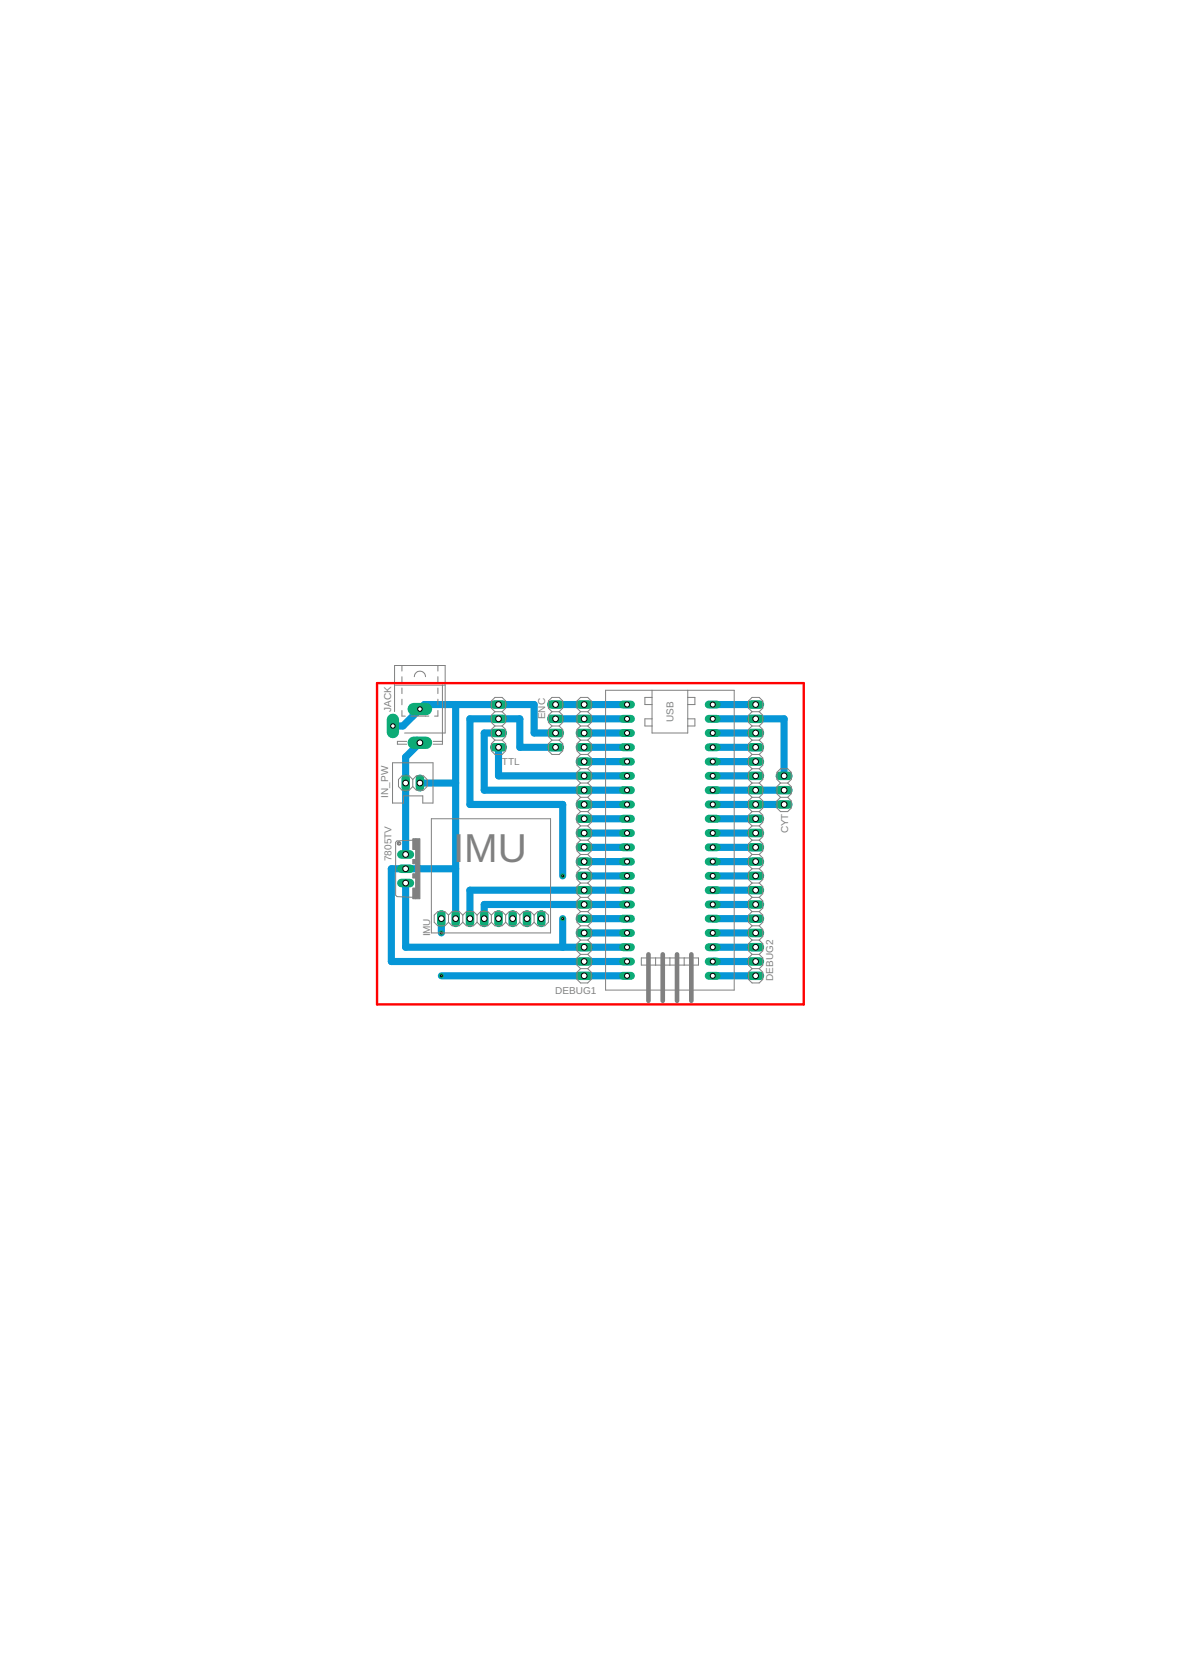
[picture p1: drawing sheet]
<svg xmlns="http://www.w3.org/2000/svg" width="210mm" height="297mm" viewBox="0 0 210 297" stroke-linecap="round" stroke-linejoin="round" font-family="sans-serif">
<defs><g id="words">
<g font-size="7.2" fill="#808080">
<text x="80.5" y="153.2">I</text>
<text x="82.5" y="153.2">MU</text>
</g>
<g font-size="1.8" fill="#808080">
<text x="69.6" y="126.5" transform="rotate(-90 69.6 126.5)">JACK</text>
<text x="96.9" y="127.8" transform="rotate(-90 96.9 127.8)">ENC</text>
<text x="119.7" y="128.4" transform="rotate(-90 119.7 128.4)">USB</text>
<text x="89.2" y="136">TTL</text>
<text x="69" y="141.8" transform="rotate(-90 69 141.8)">IN_PW</text>
<text x="140.1" y="148.2" transform="rotate(-90 140.1 148.2)">CYT</text>
<text x="69.6" y="153.1" transform="rotate(-90 69.6 153.1)">7805TV</text>
<text x="76.5" y="166.5" transform="rotate(-90 76.5 166.5)">IMU</text>
<text x="98.7" y="176.7">DEBUG1</text>
<text x="137.4" y="174.4" transform="rotate(-90 137.4 174.4)">DEBUG2</text>
</g>
</g></defs>
<g fill="none" stroke="#0696d7" stroke-width="1.3">
<path d="M69.8 129.1h1.8l3.8-3.9h19.5v5.1h3.8M74.2 131.6l.4 .4-2.5 2.6v17.3M74.6 139.2h6.4M81 125.2v38.1M88.6 130.3h-2.5v10.2h25.3M88.6 132.8v5.1h22.8M98.7 132.8h-6.3v-5h-8.9v15.2h16.5v12.7M98.7 127.8h12.7M98.7 125.2h12.7M103.8 132.8h7.6M103.8 130.3h7.6M103.8 135.4h7.6"/>
<path d="M126.7 127.8h12.7v10.1M126.7 132.8h7.6M126.7 125.2h7.6M126.7 130.3h7.6M126.7 135.4h7.6M126.7 137.9h7.6M72.1 157v11.4h39.3M81 154.4h-11.4v16.5h41.8M103.8 143h7.6M103.8 145.5h7.6M103.8 148.1h7.6M103.8 150.6h7.6"/>
<path d="M103.8 153.2h7.6M103.8 155.7h7.6M111.4 158.2h-27.9v5.1M126.7 143h12.7M126.7 140.5h12.7M126.7 145.5h7.6M126.7 148.1h7.6M126.7 150.6h7.6M126.7 153.2h7.6M126.7 155.7h7.6M126.7 158.2h7.6M78.4 173.5h33"/>
<path d="M78.4 163.3v2.5M100 163.3v5.1M103.8 163.3h7.6M103.8 165.8h7.6M111.4 160.8h-25.3v2.5M126.7 168.4h7.6M126.7 170.9h7.6M126.7 173.5h7.6M126.7 160.8h7.6M126.7 163.3h7.6M126.7 165.8h7.6"/>
</g>
<path d="M138.6 143h1.5" fill="none" stroke="#0dab76" stroke-width="1.5"/>
<circle cx="139.4" cy="143" r=".51" fill="#fff" stroke="#000" stroke-width=".18"/>
<path d="M138.6 140.5h1.5" fill="none" stroke="#0dab76" stroke-width="1.5"/>
<circle cx="139.4" cy="140.5" r=".51" fill="#fff" stroke="#000" stroke-width=".18"/>
<path d="M138.6 137.9h1.5" fill="none" stroke="#0dab76" stroke-width="1.5"/>
<circle cx="139.4" cy="137.9" r=".51" fill="#fff" stroke="#000" stroke-width=".18"/>
<path d="M98 132.8h1.5" fill="none" stroke="#0dab76" stroke-width="1.5"/>
<circle cx="98.7" cy="132.8" r=".51" fill="#fff" stroke="#000" stroke-width=".18"/>
<path d="M98 130.3h1.5" fill="none" stroke="#0dab76" stroke-width="1.5"/>
<circle cx="98.7" cy="130.3" r=".51" fill="#fff" stroke="#000" stroke-width=".18"/>
<path d="M98 127.8h1.5" fill="none" stroke="#0dab76" stroke-width="1.5"/>
<circle cx="98.7" cy="127.8" r=".51" fill="#fff" stroke="#000" stroke-width=".18"/>
<path d="M98 125.2h1.5" fill="none" stroke="#0dab76" stroke-width="1.5"/>
<circle cx="98.7" cy="125.2" r=".51" fill="#fff" stroke="#000" stroke-width=".18"/>
<path d="M71.3 151.9h1.6" fill="none" stroke="#0dab76" stroke-width="1.5"/>
<circle cx="72.1" cy="151.9" r=".51" fill="#fff" stroke="#000" stroke-width=".18"/>
<path d="M71.3 154.4h1.6" fill="none" stroke="#0dab76" stroke-width="1.5"/>
<circle cx="72.1" cy="154.4" r=".51" fill="#fff" stroke="#000" stroke-width=".18"/>
<path d="M71.3 157h1.6" fill="none" stroke="#0dab76" stroke-width="1.5"/>
<circle cx="72.1" cy="157" r=".51" fill="#fff" stroke="#000" stroke-width=".18"/>
<path d="M72.1 138.4v1.6" fill="none" stroke="#0dab76" stroke-width="1.5"/>
<circle cx="72.1" cy="139.2" r=".51" fill="#fff" stroke="#000" stroke-width=".18"/>
<path d="M74.6 138.4v1.6" fill="none" stroke="#0dab76" stroke-width="1.5"/>
<circle cx="74.6" cy="139.2" r=".51" fill="#fff" stroke="#000" stroke-width=".18"/>
<path d="M69.8 128v2.1" fill="none" stroke="#0dab76" stroke-width="2.2"/>
<circle cx="69.8" cy="129.1" r=".4" fill="#fff" stroke="#000" stroke-width=".18"/>
<path d="M73.5 126h2.2" fill="none" stroke="#0dab76" stroke-width="2.2"/>
<circle cx="74.6" cy="126" r=".4" fill="#fff" stroke="#000" stroke-width=".18"/>
<path d="M73.5 132h2.2" fill="none" stroke="#0dab76" stroke-width="2.2"/>
<circle cx="74.6" cy="132" r=".51" fill="#fff" stroke="#000" stroke-width=".18"/>
<path d="M87.8 132.8h1.6" fill="none" stroke="#0dab76" stroke-width="1.5"/>
<circle cx="88.6" cy="132.8" r=".51" fill="#fff" stroke="#000" stroke-width=".18"/>
<path d="M87.8 130.3h1.6" fill="none" stroke="#0dab76" stroke-width="1.5"/>
<circle cx="88.6" cy="130.3" r=".51" fill="#fff" stroke="#000" stroke-width=".18"/>
<path d="M87.8 127.8h1.6" fill="none" stroke="#0dab76" stroke-width="1.5"/>
<circle cx="88.6" cy="127.8" r=".51" fill="#fff" stroke="#000" stroke-width=".18"/>
<path d="M87.8 125.2h1.6" fill="none" stroke="#0dab76" stroke-width="1.5"/>
<circle cx="88.6" cy="125.2" r=".51" fill="#fff" stroke="#000" stroke-width=".18"/>
<path d="M110.7 125.2h1.4" fill="none" stroke="#0dab76" stroke-width="1.4"/>
<circle cx="111.4" cy="125.2" r=".44" fill="#fff" stroke="#000" stroke-width=".18"/>
<path d="M110.7 127.8h1.4" fill="none" stroke="#0dab76" stroke-width="1.4"/>
<circle cx="111.4" cy="127.8" r=".44" fill="#fff" stroke="#000" stroke-width=".18"/>
<path d="M110.7 130.3h1.4" fill="none" stroke="#0dab76" stroke-width="1.4"/>
<circle cx="111.4" cy="130.3" r=".44" fill="#fff" stroke="#000" stroke-width=".18"/>
<path d="M110.7 132.8h1.4" fill="none" stroke="#0dab76" stroke-width="1.4"/>
<circle cx="111.4" cy="132.8" r=".44" fill="#fff" stroke="#000" stroke-width=".18"/>
<path d="M110.7 135.4h1.4" fill="none" stroke="#0dab76" stroke-width="1.4"/>
<circle cx="111.4" cy="135.4" r=".44" fill="#fff" stroke="#000" stroke-width=".18"/>
<path d="M110.7 137.9h1.4" fill="none" stroke="#0dab76" stroke-width="1.4"/>
<circle cx="111.4" cy="137.9" r=".44" fill="#fff" stroke="#000" stroke-width=".18"/>
<path d="M110.7 140.5h1.4" fill="none" stroke="#0dab76" stroke-width="1.4"/>
<circle cx="111.4" cy="140.5" r=".44" fill="#fff" stroke="#000" stroke-width=".18"/>
<path d="M110.7 143h1.4" fill="none" stroke="#0dab76" stroke-width="1.4"/>
<circle cx="111.4" cy="143" r=".44" fill="#fff" stroke="#000" stroke-width=".18"/>
<path d="M110.7 145.5h1.4" fill="none" stroke="#0dab76" stroke-width="1.4"/>
<circle cx="111.4" cy="145.5" r=".44" fill="#fff" stroke="#000" stroke-width=".18"/>
<path d="M110.7 148.1h1.4" fill="none" stroke="#0dab76" stroke-width="1.4"/>
<circle cx="111.4" cy="148.1" r=".44" fill="#fff" stroke="#000" stroke-width=".18"/>
<path d="M110.7 150.6h1.4" fill="none" stroke="#0dab76" stroke-width="1.4"/>
<circle cx="111.4" cy="150.6" r=".44" fill="#fff" stroke="#000" stroke-width=".18"/>
<path d="M110.7 153.2h1.4" fill="none" stroke="#0dab76" stroke-width="1.4"/>
<circle cx="111.4" cy="153.2" r=".44" fill="#fff" stroke="#000" stroke-width=".18"/>
<path d="M110.7 155.7h1.4" fill="none" stroke="#0dab76" stroke-width="1.4"/>
<circle cx="111.4" cy="155.7" r=".44" fill="#fff" stroke="#000" stroke-width=".18"/>
<path d="M110.7 158.2h1.4" fill="none" stroke="#0dab76" stroke-width="1.4"/>
<circle cx="111.4" cy="158.2" r=".44" fill="#fff" stroke="#000" stroke-width=".18"/>
<path d="M110.7 160.8h1.4" fill="none" stroke="#0dab76" stroke-width="1.4"/>
<circle cx="111.4" cy="160.8" r=".44" fill="#fff" stroke="#000" stroke-width=".18"/>
<path d="M110.7 163.3h1.4" fill="none" stroke="#0dab76" stroke-width="1.4"/>
<circle cx="111.4" cy="163.3" r=".44" fill="#fff" stroke="#000" stroke-width=".18"/>
<path d="M110.7 165.8h1.4" fill="none" stroke="#0dab76" stroke-width="1.4"/>
<circle cx="111.4" cy="165.8" r=".44" fill="#fff" stroke="#000" stroke-width=".18"/>
<path d="M110.7 168.4h1.4" fill="none" stroke="#0dab76" stroke-width="1.4"/>
<circle cx="111.4" cy="168.4" r=".44" fill="#fff" stroke="#000" stroke-width=".18"/>
<path d="M110.7 170.9h1.4" fill="none" stroke="#0dab76" stroke-width="1.4"/>
<circle cx="111.4" cy="170.9" r=".44" fill="#fff" stroke="#000" stroke-width=".18"/>
<path d="M110.7 173.5h1.4" fill="none" stroke="#0dab76" stroke-width="1.4"/>
<circle cx="111.4" cy="173.5" r=".44" fill="#fff" stroke="#000" stroke-width=".18"/>
<path d="M126 125.2h1.4" fill="none" stroke="#0dab76" stroke-width="1.4"/>
<circle cx="126.7" cy="125.2" r=".44" fill="#fff" stroke="#000" stroke-width=".18"/>
<path d="M126 127.8h1.4" fill="none" stroke="#0dab76" stroke-width="1.4"/>
<circle cx="126.7" cy="127.8" r=".44" fill="#fff" stroke="#000" stroke-width=".18"/>
<path d="M126 130.3h1.4" fill="none" stroke="#0dab76" stroke-width="1.4"/>
<circle cx="126.7" cy="130.3" r=".44" fill="#fff" stroke="#000" stroke-width=".18"/>
<path d="M126 132.8h1.4" fill="none" stroke="#0dab76" stroke-width="1.4"/>
<circle cx="126.7" cy="132.8" r=".44" fill="#fff" stroke="#000" stroke-width=".18"/>
<path d="M126 135.4h1.4" fill="none" stroke="#0dab76" stroke-width="1.4"/>
<circle cx="126.7" cy="135.4" r=".44" fill="#fff" stroke="#000" stroke-width=".18"/>
<path d="M126 137.9h1.4" fill="none" stroke="#0dab76" stroke-width="1.4"/>
<circle cx="126.7" cy="137.9" r=".44" fill="#fff" stroke="#000" stroke-width=".18"/>
<path d="M126 140.5h1.4" fill="none" stroke="#0dab76" stroke-width="1.4"/>
<circle cx="126.7" cy="140.5" r=".44" fill="#fff" stroke="#000" stroke-width=".18"/>
<path d="M126 143h1.4" fill="none" stroke="#0dab76" stroke-width="1.4"/>
<circle cx="126.7" cy="143" r=".44" fill="#fff" stroke="#000" stroke-width=".18"/>
<path d="M126 145.5h1.4" fill="none" stroke="#0dab76" stroke-width="1.4"/>
<circle cx="126.7" cy="145.5" r=".44" fill="#fff" stroke="#000" stroke-width=".18"/>
<path d="M126 148.1h1.4" fill="none" stroke="#0dab76" stroke-width="1.4"/>
<circle cx="126.7" cy="148.1" r=".44" fill="#fff" stroke="#000" stroke-width=".18"/>
<path d="M126 150.6h1.4" fill="none" stroke="#0dab76" stroke-width="1.4"/>
<circle cx="126.7" cy="150.6" r=".44" fill="#fff" stroke="#000" stroke-width=".18"/>
<path d="M126 153.2h1.4" fill="none" stroke="#0dab76" stroke-width="1.4"/>
<circle cx="126.7" cy="153.2" r=".44" fill="#fff" stroke="#000" stroke-width=".18"/>
<path d="M126 155.7h1.4" fill="none" stroke="#0dab76" stroke-width="1.4"/>
<circle cx="126.7" cy="155.7" r=".44" fill="#fff" stroke="#000" stroke-width=".18"/>
<path d="M126 158.2h1.4" fill="none" stroke="#0dab76" stroke-width="1.4"/>
<circle cx="126.7" cy="158.2" r=".44" fill="#fff" stroke="#000" stroke-width=".18"/>
<path d="M126 160.8h1.4" fill="none" stroke="#0dab76" stroke-width="1.4"/>
<circle cx="126.7" cy="160.8" r=".44" fill="#fff" stroke="#000" stroke-width=".18"/>
<path d="M126 163.3h1.4" fill="none" stroke="#0dab76" stroke-width="1.4"/>
<circle cx="126.7" cy="163.3" r=".44" fill="#fff" stroke="#000" stroke-width=".18"/>
<path d="M126 165.8h1.4" fill="none" stroke="#0dab76" stroke-width="1.4"/>
<circle cx="126.7" cy="165.8" r=".44" fill="#fff" stroke="#000" stroke-width=".18"/>
<path d="M126 168.4h1.4" fill="none" stroke="#0dab76" stroke-width="1.4"/>
<circle cx="126.7" cy="168.4" r=".44" fill="#fff" stroke="#000" stroke-width=".18"/>
<path d="M126 170.9h1.4" fill="none" stroke="#0dab76" stroke-width="1.4"/>
<circle cx="126.7" cy="170.9" r=".44" fill="#fff" stroke="#000" stroke-width=".18"/>
<path d="M126 173.5h1.4" fill="none" stroke="#0dab76" stroke-width="1.4"/>
<circle cx="126.7" cy="173.5" r=".44" fill="#fff" stroke="#000" stroke-width=".18"/>
<path d="M103.1 125.2h1.5" fill="none" stroke="#0dab76" stroke-width="1.5"/>
<circle cx="103.8" cy="125.2" r=".51" fill="#fff" stroke="#000" stroke-width=".18"/>
<path d="M103.1 127.8h1.5" fill="none" stroke="#0dab76" stroke-width="1.5"/>
<circle cx="103.8" cy="127.8" r=".51" fill="#fff" stroke="#000" stroke-width=".18"/>
<path d="M103.1 130.3h1.5" fill="none" stroke="#0dab76" stroke-width="1.5"/>
<circle cx="103.8" cy="130.3" r=".51" fill="#fff" stroke="#000" stroke-width=".18"/>
<path d="M103.1 132.8h1.5" fill="none" stroke="#0dab76" stroke-width="1.5"/>
<circle cx="103.8" cy="132.8" r=".51" fill="#fff" stroke="#000" stroke-width=".18"/>
<path d="M103.1 135.4h1.5" fill="none" stroke="#0dab76" stroke-width="1.5"/>
<circle cx="103.8" cy="135.4" r=".51" fill="#fff" stroke="#000" stroke-width=".18"/>
<path d="M103.1 137.9h1.5" fill="none" stroke="#0dab76" stroke-width="1.5"/>
<circle cx="103.8" cy="137.9" r=".51" fill="#fff" stroke="#000" stroke-width=".18"/>
<path d="M103.1 140.5h1.5" fill="none" stroke="#0dab76" stroke-width="1.5"/>
<circle cx="103.8" cy="140.5" r=".51" fill="#fff" stroke="#000" stroke-width=".18"/>
<path d="M103.1 143h1.5" fill="none" stroke="#0dab76" stroke-width="1.5"/>
<circle cx="103.8" cy="143" r=".51" fill="#fff" stroke="#000" stroke-width=".18"/>
<path d="M103.1 145.5h1.5" fill="none" stroke="#0dab76" stroke-width="1.5"/>
<circle cx="103.8" cy="145.5" r=".51" fill="#fff" stroke="#000" stroke-width=".18"/>
<path d="M103.1 148.1h1.5" fill="none" stroke="#0dab76" stroke-width="1.5"/>
<circle cx="103.8" cy="148.1" r=".51" fill="#fff" stroke="#000" stroke-width=".18"/>
<path d="M103.1 150.6h1.5" fill="none" stroke="#0dab76" stroke-width="1.5"/>
<circle cx="103.8" cy="150.6" r=".51" fill="#fff" stroke="#000" stroke-width=".18"/>
<path d="M103.1 153.2h1.5" fill="none" stroke="#0dab76" stroke-width="1.5"/>
<circle cx="103.8" cy="153.2" r=".51" fill="#fff" stroke="#000" stroke-width=".18"/>
<path d="M103.1 155.7h1.5" fill="none" stroke="#0dab76" stroke-width="1.5"/>
<circle cx="103.8" cy="155.7" r=".51" fill="#fff" stroke="#000" stroke-width=".18"/>
<path d="M103.1 158.2h1.5" fill="none" stroke="#0dab76" stroke-width="1.5"/>
<circle cx="103.8" cy="158.2" r=".51" fill="#fff" stroke="#000" stroke-width=".18"/>
<path d="M103.1 160.8h1.5" fill="none" stroke="#0dab76" stroke-width="1.5"/>
<circle cx="103.8" cy="160.8" r=".51" fill="#fff" stroke="#000" stroke-width=".18"/>
<path d="M103.1 163.3h1.5" fill="none" stroke="#0dab76" stroke-width="1.5"/>
<circle cx="103.8" cy="163.3" r=".51" fill="#fff" stroke="#000" stroke-width=".18"/>
<path d="M103.1 165.8h1.5" fill="none" stroke="#0dab76" stroke-width="1.5"/>
<circle cx="103.8" cy="165.8" r=".51" fill="#fff" stroke="#000" stroke-width=".18"/>
<path d="M103.1 168.4h1.5" fill="none" stroke="#0dab76" stroke-width="1.5"/>
<circle cx="103.8" cy="168.4" r=".51" fill="#fff" stroke="#000" stroke-width=".18"/>
<path d="M103.1 170.9h1.5" fill="none" stroke="#0dab76" stroke-width="1.5"/>
<circle cx="103.8" cy="170.9" r=".51" fill="#fff" stroke="#000" stroke-width=".18"/>
<path d="M103.1 173.5h1.5" fill="none" stroke="#0dab76" stroke-width="1.5"/>
<circle cx="103.8" cy="173.5" r=".51" fill="#fff" stroke="#000" stroke-width=".18"/>
<path d="M133.5 125.2h1.6" fill="none" stroke="#0dab76" stroke-width="1.5"/>
<circle cx="134.3" cy="125.2" r=".51" fill="#fff" stroke="#000" stroke-width=".18"/>
<path d="M133.5 127.8h1.6" fill="none" stroke="#0dab76" stroke-width="1.5"/>
<circle cx="134.3" cy="127.8" r=".51" fill="#fff" stroke="#000" stroke-width=".18"/>
<path d="M133.5 130.3h1.6" fill="none" stroke="#0dab76" stroke-width="1.5"/>
<circle cx="134.3" cy="130.3" r=".51" fill="#fff" stroke="#000" stroke-width=".18"/>
<path d="M133.5 132.8h1.6" fill="none" stroke="#0dab76" stroke-width="1.5"/>
<circle cx="134.3" cy="132.8" r=".51" fill="#fff" stroke="#000" stroke-width=".18"/>
<path d="M133.5 135.4h1.6" fill="none" stroke="#0dab76" stroke-width="1.5"/>
<circle cx="134.3" cy="135.4" r=".51" fill="#fff" stroke="#000" stroke-width=".18"/>
<path d="M133.5 137.9h1.6" fill="none" stroke="#0dab76" stroke-width="1.5"/>
<circle cx="134.3" cy="137.9" r=".51" fill="#fff" stroke="#000" stroke-width=".18"/>
<path d="M133.5 140.5h1.6" fill="none" stroke="#0dab76" stroke-width="1.5"/>
<circle cx="134.3" cy="140.5" r=".51" fill="#fff" stroke="#000" stroke-width=".18"/>
<path d="M133.5 143h1.6" fill="none" stroke="#0dab76" stroke-width="1.5"/>
<circle cx="134.3" cy="143" r=".51" fill="#fff" stroke="#000" stroke-width=".18"/>
<path d="M133.5 145.5h1.6" fill="none" stroke="#0dab76" stroke-width="1.5"/>
<circle cx="134.3" cy="145.5" r=".51" fill="#fff" stroke="#000" stroke-width=".18"/>
<path d="M133.5 148.1h1.6" fill="none" stroke="#0dab76" stroke-width="1.5"/>
<circle cx="134.3" cy="148.1" r=".51" fill="#fff" stroke="#000" stroke-width=".18"/>
<path d="M133.5 150.6h1.6" fill="none" stroke="#0dab76" stroke-width="1.5"/>
<circle cx="134.3" cy="150.6" r=".51" fill="#fff" stroke="#000" stroke-width=".18"/>
<path d="M133.5 153.2h1.6" fill="none" stroke="#0dab76" stroke-width="1.5"/>
<circle cx="134.3" cy="153.2" r=".51" fill="#fff" stroke="#000" stroke-width=".18"/>
<path d="M133.5 155.7h1.6" fill="none" stroke="#0dab76" stroke-width="1.5"/>
<circle cx="134.3" cy="155.7" r=".51" fill="#fff" stroke="#000" stroke-width=".18"/>
<path d="M133.5 158.2h1.6" fill="none" stroke="#0dab76" stroke-width="1.5"/>
<circle cx="134.3" cy="158.2" r=".51" fill="#fff" stroke="#000" stroke-width=".18"/>
<path d="M133.5 160.8h1.6" fill="none" stroke="#0dab76" stroke-width="1.5"/>
<circle cx="134.3" cy="160.8" r=".51" fill="#fff" stroke="#000" stroke-width=".18"/>
<path d="M133.5 163.3h1.6" fill="none" stroke="#0dab76" stroke-width="1.5"/>
<circle cx="134.3" cy="163.3" r=".51" fill="#fff" stroke="#000" stroke-width=".18"/>
<path d="M133.5 165.8h1.6" fill="none" stroke="#0dab76" stroke-width="1.5"/>
<circle cx="134.3" cy="165.8" r=".51" fill="#fff" stroke="#000" stroke-width=".18"/>
<path d="M133.5 168.4h1.6" fill="none" stroke="#0dab76" stroke-width="1.5"/>
<circle cx="134.3" cy="168.4" r=".51" fill="#fff" stroke="#000" stroke-width=".18"/>
<path d="M133.5 170.9h1.6" fill="none" stroke="#0dab76" stroke-width="1.5"/>
<circle cx="134.3" cy="170.9" r=".51" fill="#fff" stroke="#000" stroke-width=".18"/>
<path d="M133.5 173.5h1.6" fill="none" stroke="#0dab76" stroke-width="1.5"/>
<circle cx="134.3" cy="173.5" r=".51" fill="#fff" stroke="#000" stroke-width=".18"/>
<path d="M96.2 162.5v1.6" fill="none" stroke="#0dab76" stroke-width="1.5"/>
<circle cx="96.2" cy="163.3" r=".51" fill="#fff" stroke="#000" stroke-width=".18"/>
<path d="M93.7 162.5v1.6" fill="none" stroke="#0dab76" stroke-width="1.5"/>
<circle cx="93.7" cy="163.3" r=".51" fill="#fff" stroke="#000" stroke-width=".18"/>
<path d="M91.1 162.5v1.6" fill="none" stroke="#0dab76" stroke-width="1.5"/>
<circle cx="91.1" cy="163.3" r=".51" fill="#fff" stroke="#000" stroke-width=".18"/>
<path d="M88.6 162.5v1.6" fill="none" stroke="#0dab76" stroke-width="1.5"/>
<circle cx="88.6" cy="163.3" r=".51" fill="#fff" stroke="#000" stroke-width=".18"/>
<path d="M86.1 162.5v1.6" fill="none" stroke="#0dab76" stroke-width="1.5"/>
<circle cx="86.1" cy="163.3" r=".51" fill="#fff" stroke="#000" stroke-width=".18"/>
<path d="M83.5 162.5v1.6" fill="none" stroke="#0dab76" stroke-width="1.5"/>
<circle cx="83.5" cy="163.3" r=".51" fill="#fff" stroke="#000" stroke-width=".18"/>
<path d="M81 162.5v1.6" fill="none" stroke="#0dab76" stroke-width="1.5"/>
<circle cx="81" cy="163.3" r=".51" fill="#fff" stroke="#000" stroke-width=".18"/>
<path d="M78.4 162.5v1.6" fill="none" stroke="#0dab76" stroke-width="1.5"/>
<circle cx="78.4" cy="163.3" r=".51" fill="#fff" stroke="#000" stroke-width=".18"/>
<circle cx="100" cy="163.3" r=".38" fill="#0dab76" stroke="#0dab76" stroke-width=".18"/>
<circle cx="100" cy="163.3" r=".17" fill="#fff" stroke="#000" stroke-width=".18"/>
<circle cx="100" cy="155.7" r=".38" fill="#0dab76" stroke="#0dab76" stroke-width=".18"/>
<circle cx="100" cy="155.7" r=".17" fill="#fff" stroke="#000" stroke-width=".18"/>
<circle cx="78.4" cy="165.8" r=".38" fill="#0dab76" stroke="#0dab76" stroke-width=".18"/>
<circle cx="78.4" cy="165.8" r=".17" fill="#fff" stroke="#000" stroke-width=".18"/>
<circle cx="78.4" cy="173.5" r=".38" fill="#0dab76" stroke="#0dab76" stroke-width=".18"/>
<circle cx="78.4" cy="173.5" r=".17" fill="#fff" stroke="#000" stroke-width=".18"/>
<g fill="none" stroke="#808080" stroke-width=".18">
<path d="M71.4 118.3v1M77.8 118.3v1M70.1 126.5v-8.2h9v12h-7.2M70.1 121.8h9M71.4 120.3v1M71.4 122.3v1M71.4 124.3v1M71.4 126.3v1h.6M72.3 131.8h-1.7v.5h1.7M73 127.3h3.2M73.4 138.6l-.7-.7h-1.2l-.7 .7v1.2l.7 .7h1.2l.7-.7M73.4 138.6l.6-.7h1.3l.6 .7v1.2l-.6 .7h-1.3l-.6-.7"/>
<path d="M73.4 138.6v1.2M73.6 120.3a.99 .99 0 0 1 1-1 .99 .99 0 0 1 1 1M77 131.8h1.6M77.8 120.3v1M77.8 122.3v1M77.8 124.3v1M77.8 126.3v1h-.6M78.6 121.8v10.5h-1.6M88 126.5h1.2M88 131.6h1.2M88 129.1h1.2M88 131.6l-.7 .6v1.3l.7 .6h1.2l.7-.6v-1.3l-.7-.6"/>
<path d="M88 126.5l-.7-.6v-1.3l.7-.6h1.2l.7 .6v1.3l-.7 .6M88 126.5l-.7 .6v1.3l.7 .7M88 129.1l-.7 .6v1.2l.7 .7M89.2 126.5l.7 .6v1.3l-.7 .7M89.2 129.1l.7 .6v1.2l-.7 .7M98.1 126.5l-.6 .6v1.3l.6 .7M98.1 126.5l-.6-.6v-1.3l.6-.6h1.3l.6 .6v1.3l-.6 .6M98.1 129.1l-.6 .6v1.2l.6 .7M98.1 131.6l-.6 .6v1.3l.6 .6h1.3l.6-.6v-1.3l-.6-.6M98.1 126.5h1.3M98.1 131.6h1.3M98.1 129.1h1.3"/>
<path d="M99.4 126.5l.6 .6v1.3l-.6 .7M99.4 129.1l.6 .6v1.2l-.6 .7M103.2 139.2h1.3M103.2 136.7h1.3M103.2 126.5h1.3M103.2 126.5l-.6 .6v1.3l.6 .7M103.2 131.6h1.3M103.2 134.1l-.6 .6v1.3l.6 .7M103.2 129.1h1.3M103.2 134.1h1.3M103.2 136.7l-.6 .6v1.3l.6 .6M103.2 126.5l-.6-.6v-1.3l.6-.6h1.3l.6 .6v1.3l-.6 .6"/>
<path d="M103.2 129.1l-.6 .6v1.2l.6 .7M103.2 131.6l-.6 .6v1.3l.6 .6M103.2 139.2l-.6 .6v1.3l.6 .6M104.5 131.6l.6 .6v1.3l-.6 .6M104.5 126.5l.6 .6v1.3l-.6 .7M104.5 139.2l.6 .6v1.3l-.6 .6M104.5 129.1l.6 .6v1.2l-.6 .7M104.5 134.1l.6 .6v1.3l-.6 .7M104.5 136.7l.6 .6v1.3l-.6 .6M107.6 122.7h22.9v53.3h-22.9zM115.9 127.8h-1.3v1.3h1.3M115.9 124h-1.3v1.2h1.3"/>
<path d="M115.9 122.7v7.6h6.3v-7.6M122.2 127.8h1.3v1.3h-1.3M122.2 124h1.3v1.2h-1.3M133.7 139.2h1.2M133.7 136.7h1.2M133.7 126.5h1.2M133.7 131.6h1.2M133.7 129.1h1.2M133.7 134.1h1.2M133.7 126.5l-.7-.6v-1.3l.7-.6h1.2l.7 .6v1.3l-.7 .6M133.7 139.2l-.7 .6v1.3l.7 .6M133.7 134.1l-.7 .6v1.3l.7 .7"/>
<path d="M133.7 126.5l-.7 .6v1.3l.7 .7M133.7 129.1l-.7 .6v1.2l.7 .7M133.7 131.6l-.7 .6v1.3l.7 .6M133.7 136.7l-.7 .6v1.3l.7 .6M134.9 134.1l.7 .6v1.3l-.7 .7M134.9 136.7l.7 .6v1.3l-.7 .6M134.9 129.1l.7 .6v1.2l-.7 .7M134.9 126.5l.7 .6v1.3l-.7 .7M134.9 131.6l.7 .6v1.3l-.7 .6M134.9 139.2l.7 .6v1.3l-.7 .6M138.7 139.2l-.6-.6v-1.3l.6-.6h1.3l.6 .6v1.3l-.6 .6M138.7 139.2l-.6 .6v1.3l.6 .6"/>
<path d="M138.7 139.2h1.3M140 139.2l.6 .6v1.3l-.6 .6M69.8 142.8v-7.2h7.2v7.2M69.8 142.7h1.9v-1.2h3.4v1.2h1.8M73.5 149.4l-2.9 .1-.3 .2v9.4l.3 .3 2.9 .1M76.7 145.5h21.2v20.3h-21.2zM103.2 141.7h1.3M103.2 144.3h1.3M103.2 141.7l-.6 .7v1.2l.6 .7M103.2 144.3l-.6 .6v1.3l.6 .6M103.2 146.8l-.6 .6v1.3l.6 .7M103.2 149.4l-.6 .6v1.3l.6 .6"/>
<path d="M103.2 151.9l-.6 .6v1.3l.6 .6M103.2 154.4l-.6 .7v1.2l.6 .7M103.2 157l-.6 .6v1.3l.6 .6M103.2 159.5l-.6 .6v1.3l.6 .7M103.2 157h1.3M103.2 159.5h1.3M103.2 154.4h1.3M103.2 149.4h1.3M103.2 151.9h1.3M103.2 146.8h1.3M104.5 141.7l.6 .7v1.2l-.6 .7M104.5 144.3l.6 .6v1.3l-.6 .6"/>
<path d="M104.5 146.8l.6 .6v1.3l-.6 .7M104.5 149.4l.6 .6v1.3l-.6 .6M104.5 151.9l.6 .6v1.3l-.6 .6M104.5 154.4l.6 .7v1.2l-.6 .7M104.5 157l.6 .6v1.3l-.6 .6M104.5 159.5l.6 .6v1.3l-.6 .7M133.7 146.8l-.7 .6v1.3l.7 .7M133.7 141.7h1.2M133.7 144.3l-.7 .6v1.3l.7 .6M133.7 144.3h1.2M133.7 157h1.2M133.7 159.5h1.2"/>
<path d="M133.7 154.4h1.2M133.7 149.4h1.2M133.7 151.9h1.2M133.7 146.8h1.2M133.7 141.7l-.7 .7v1.2l.7 .7M133.7 149.4l-.7 .6v1.3l.7 .6M133.7 151.9l-.7 .6v1.3l.7 .6M133.7 154.4l-.7 .7v1.2l.7 .7M133.7 157l-.7 .6v1.3l.7 .6M133.7 159.5l-.7 .6v1.3l.7 .7M134.9 146.8l.7 .6v1.3l-.7 .7M134.9 141.7l.7 .7v1.2l-.7 .7"/>
<path d="M134.9 144.3l.7 .6v1.3l-.7 .6M134.9 149.4l.7 .6v1.3l-.7 .6M134.9 151.9l.7 .6v1.3l-.7 .6M134.9 154.4l.7 .7v1.2l-.7 .7M134.9 157l.7 .6v1.3l-.7 .6M134.9 159.5l.7 .6v1.3l-.7 .7M138.7 141.7l-.6 .7v1.2l.6 .7h1.3l.6-.7v-1.2l-.6-.7M138.7 141.7h1.3M79.7 162.7l-.6-.6h-1.3l-.6 .6v1.2l.6 .7h1.3l.6-.7M79.7 163.9l.6 .7h1.3l.7-.7M79.7 162.7l.6-.6h1.3l.7 .6M79.7 162.7v1.2"/>
<path d="M82.3 163.9l.6 .7h1.3l.6-.7M82.3 162.7l.6-.6h1.3l.6 .6M82.3 162.7v1.2M84.8 163.9l.6 .7h1.3l.6-.7M84.8 162.7l.6-.6h1.3l.6 .6M84.8 162.7v1.2M87.3 162.7v1.2M87.3 163.9l.7 .7h1.2l.7-.7M87.3 162.7l.7-.6h1.2l.7 .6M89.9 162.7v1.2M89.9 163.9l.6 .7h1.3l.6-.7M89.9 162.7l.6-.6h1.3l.6 .6"/>
<path d="M92.4 163.9l.6 .7h1.3l.6-.7M92.4 162.7l.6-.6h1.3l.6 .6M92.4 162.7v1.2M94.9 162.7l.7-.6h1.2l.7 .6v1.2l-.7 .7h-1.2l-.7-.7M94.9 162.7v1.2M103.2 172.2l-.6 .6v1.3l.6 .6h1.3l.6-.6v-1.3l-.6-.6M103.2 172.2h1.3M103.2 169.7l-.6 .6v1.3l.6 .6M103.2 169.7h1.3M103.2 167.1l-.6 .6v1.3l.6 .7M103.2 162.1l-.6 .6v1.2l.6 .7M103.2 164.6l-.6 .6v1.3l.6 .6"/>
<path d="M103.2 164.6h1.3M103.2 167.1h1.3M103.2 162.1h1.3M104.5 162.1l.6 .6v1.2l-.6 .7M104.5 164.6l.6 .6v1.3l-.6 .6M104.5 167.1l.6 .6v1.3l-.6 .7M104.5 169.7l.6 .6v1.3l-.6 .6M114 170.3h10.1v1.3h-10.1zM116.5 170.3v1.3M119.1 170.3v1.3M121.6 170.3v1.3M133.7 162.1l-.7 .6v1.2l.7 .7"/>
<path d="M133.7 172.2h1.2M133.7 169.7h1.2M133.7 164.6h1.2M133.7 167.1h1.2M133.7 162.1h1.2M133.7 172.2l-.7 .6v1.3l.7 .6h1.2l.7-.6v-1.3l-.7-.6M133.7 169.7l-.7 .6v1.3l.7 .6M133.7 167.1l-.7 .6v1.3l.7 .7M133.7 164.6l-.7 .6v1.3l.7 .6M134.9 162.1l.7 .6v1.2l-.7 .7M134.9 164.6l.7 .6v1.3l-.7 .6M134.9 167.1l.7 .6v1.3l-.7 .7"/>
<path d="M134.9 169.7l.7 .6v1.3l-.7 .6"/>
</g>
<path d="M70.8 149.6a.32 .32 0 0 1 .4 .2 .32 .32 0 0 1-.2 .4 .32 .32 0 0 1-.4-.3h.1a.19 .19 0 0 1 .3-.2 .19 .19 0 0 1 .1 .3 .19 .19 0 0 1-.3 .1l-.2-.2z" fill-rule="evenodd" fill="#808080" stroke="#808080" stroke-width=".18"/>
<g fill="#808080" stroke="#808080" stroke-width=".18">
<path d="M73.9 149.1h.7v10.7h-.7z"/>
<path d="M73.4 149.1h.5v1.9h-.5z"/>
<path d="M73.4 152.8h.5v.7h-.5z"/>
<path d="M73.4 155.3h.5v.8h-.5z"/>
<path d="M73.4 157.9h.5v1.9h-.5z"/>
</g>
<path d="M115.3 169.7v8.2M117.8 169.7v8.2M120.3 169.7v8.2M122.9 169.7v8.2" fill="none" stroke="#808080" stroke-width=".83"/>
<path d="M67 121.4h75.9v57.1h-75.9z" fill="none" stroke="#f00" stroke-width=".42"/>
<use href="#words"/>
</svg>
